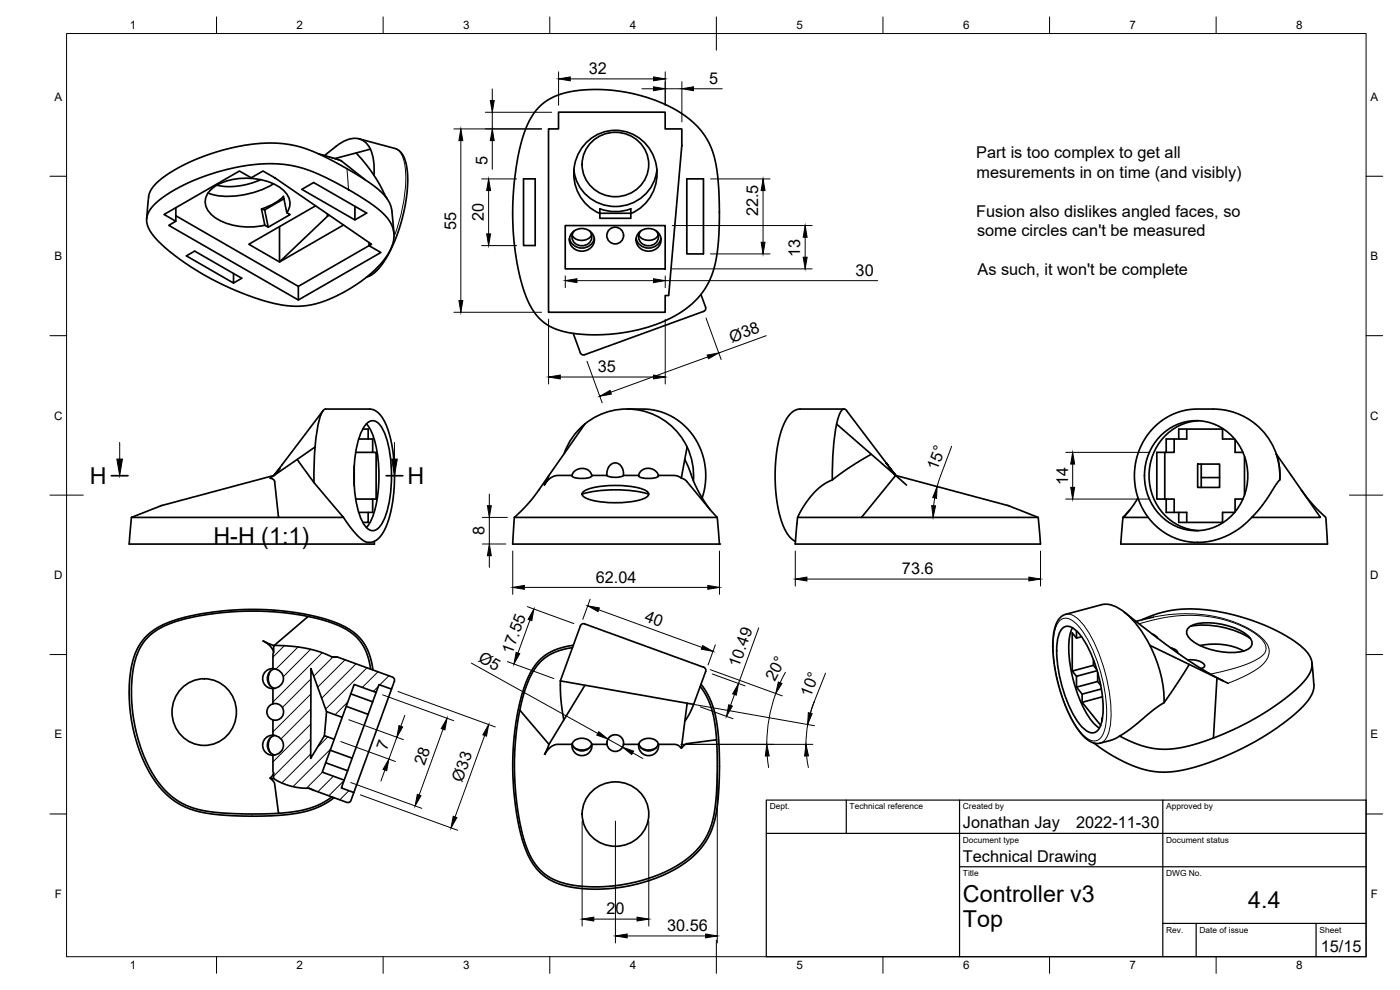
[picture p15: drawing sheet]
<svg xmlns="http://www.w3.org/2000/svg" width="420mm" height="297mm" viewBox="0 0 420 297" stroke-linecap="round" stroke-linejoin="round" font-family="sans-serif">
<defs><g id="words">
<g font-size="7">
<text x="26.9" y="145.2">H</text>
<text x="122.3" y="145.2">H</text>
<text x="64.1" y="163.1">H-H (1:1)</text>
<text x="289" y="270.6">Controller v3</text>
<text x="374.6" y="272.3">4.4</text>
<text x="289" y="278.1">Top</text>
</g>
<g font-size="4.9">
<text x="176.7" y="22.2">32</text>
<text x="212.8" y="25.2">5</text>
<text x="293" y="47.4">Part is too complex to get all</text>
<text x="146.3" y="49.6" transform="rotate(-90 146.3 49.6)">5</text>
<text x="293.1" y="53.3">mesurements in on time (and visibly)</text>
<text x="227.5" y="64.9" transform="rotate(-90 227.5 64.9)">22.5</text>
<text x="293" y="65">Fusion also dislikes angled faces, so</text>
<text x="136.9" y="68.9" transform="rotate(-90 136.9 68.9)">55</text>
<text x="145.2" y="66.4" transform="rotate(-90 145.2 66.4)">20</text>
<text x="293.2" y="70.8">some circles can't be measured</text>
<text x="240.2" y="77.1" transform="rotate(-90 240.2 77.1)">13</text>
<text x="256.8" y="82.7">30</text>
<text x="293.4" y="82.5">As such, it won't be complete</text>
<text x="219.6" y="102.8" transform="rotate(-20 219.6 102.8)">Ø38</text>
<text x="179.4" y="111.7">35</text>
<text x="281.3" y="141.3" transform="rotate(-69 281.3 141.3)">15°</text>
<text x="320.5" y="145.6" transform="rotate(-90 320.5 145.6)">14</text>
<text x="145.4" y="160.6" transform="rotate(-90 145.4 160.6)">8</text>
<text x="270.7" y="172.3">73.6</text>
<text x="178.8" y="174.8">62.04</text>
<text x="193.2" y="186.3" transform="rotate(20 193.2 186.3)">40</text>
<text x="153.7" y="196.4" transform="rotate(-70 153.7 196.4)">17.55</text>
<text x="143.3" y="198.2" transform="rotate(29 143.3 198.2)">Ø5</text>
<text x="221.8" y="200.5" transform="rotate(-70 221.8 200.5)">10.49</text>
<text x="232.5" y="204.6" transform="rotate(-62 232.5 204.6)">20°</text>
<text x="243.3" y="209.3" transform="rotate(-68 243.3 209.3)">10°</text>
<text x="116.1" y="225.3" transform="rotate(-70 116.1 225.3)">7</text>
<text x="127.4" y="229.9" transform="rotate(-70 127.4 229.9)">28</text>
<text x="138.7" y="234.8" transform="rotate(-70 138.7 234.8)">Ø33</text>
<text x="289" y="248.5">Jonathan Jay</text>
<text x="323" y="248.5">2022-11-30</text>
<text x="289" y="258.6">Technical Drawing</text>
<text x="182" y="274.3">20</text>
<text x="200.2" y="279.4">30.56</text>
<text x="396.4" y="285.7">15/15</text>
</g>
<g font-size="3.5">
<text x="39" y="8.8">1</text>
<text x="89" y="8.8">2</text>
<text x="139" y="8.8">3</text>
<text x="189" y="8.8">4</text>
<text x="239" y="8.8">5</text>
<text x="289" y="8.8">6</text>
<text x="339" y="8.8">7</text>
<text x="389" y="8.8">8</text>
<text x="16.3" y="30.2">A</text>
<text x="411.3" y="30.2">A</text>
<text x="16.3" y="78">B</text>
<text x="411.3" y="78">B</text>
<text x="16.2" y="125.9">C</text>
<text x="411.2" y="125.9">C</text>
<text x="16.2" y="173.7">D</text>
<text x="411.2" y="173.7">D</text>
<text x="16.3" y="221.6">E</text>
<text x="411.3" y="221.6">E</text>
<text x="16.4" y="269.4">F</text>
<text x="411.4" y="269.4">F</text>
<text x="39" y="290.8">1</text>
<text x="89" y="290.8">2</text>
<text x="139" y="290.8">3</text>
<text x="189" y="290.8">4</text>
<text x="239" y="290.8">5</text>
<text x="289" y="290.8">6</text>
<text x="339" y="290.8">7</text>
<text x="389" y="290.8">8</text>
</g>
<g font-size="2.5">
<text x="231" y="242.9">Dept.</text>
<text x="255" y="242.9">Technical reference</text>
<text x="289" y="242.9">Created by</text>
<text x="350" y="242.9">Approved by</text>
<text x="289" y="252.8">Document type</text>
<text x="350" y="252.8">Document status</text>
<text x="289" y="262.9">Title</text>
<text x="350" y="262.9">DWG No.</text>
<text x="350" y="279.9">Rev.</text>
<text x="360" y="279.9">Date of issue</text>
<text x="396" y="279.9">Sheet</text>
</g>
</g></defs>
<!-- layer: Visible -->
<circle cx="215.9" cy="163.2" r=".25" fill="#000"/>
<g fill="none" stroke="#000" stroke-width=".51">
<path d="M161.6 32.3l2-1.8 2.7-1.5 2.6-.9 2.4-.6 3.9-.5 4.5-.2 4.2 .3 3.8 .5 7.5 2 6.4 2.7 3.3 1.9 2.3 1.8 2.1 1.9 1.6 1.9 1.5 2.5 1.3 2.6 1 3.5 .5 3.1 .5 4.6 .2 6.7-.4 10.7-1.1 6.8-1.8 4.5-1.2 2.1-1.6 2.1-1.9 2-2.2 1.8-3 1.9-2.8 1.4-5.6 2.1-7.9 1.7-7.1 .6-7.2-.5-4.6-1-2.4-1-1.8-1.2-2.8-2.8-1.4-2.3-1.1-2.5-1.3-3.8-1.1-4.4-1.4-9.2-.3-10 .5-7.8 1-7 .9-3.8 1.1-3.5 1.2-3 1.4-2.4zM167.6 33.7h32v5h5v5l-3.9 45h-1.1v5h-35v-55h3zM78.2 53.9a20.9 20.9 0 0 1-13.1 1.6M82.1 55.2a25.8 25.8 0 0 1-19 3l-.6-.3M85.1 58.9l1 4.9M85.1 58.9a15.7 15.7 0 0 1-6.6 3.8M85.2 59.6l-5.8 3.4 1.1 5.2M95.7 46.2l6.7 2 11.4 8.9 2.2 2.3 1.2 2.2a22.6 22.6 0 0 1 .9 6.8l.1 1.7M97.4 46.7l1.7-1.4a19.2 19.2 0 0 1 6-3.6 5.4 5.4 0 0 1 6.6 4.5l.6 3.4-.1 3M106.9 45.9l4.7 5.8 1.9 2.9 2.7 5M107.8 41.7l10.7 2.8 1.3 .7 .9 1 .7 1.3 .6 2.4 .3 2.8-.1 4.5-.6 4.2-1.1 5-2 5.7-2 4.4-1.9 2.9-2.2 2.4-1.1 .8-1.3 .6M109.6 54l-5.7-3.5-5.6-3-4.4-2.1-3.5-1.2-3.3-.8-5.4-.5-3.8 .1-4.9 .7-6.4 1.4-7 2.4-6.3 2.9-4.7 3.1-2.6 2.5-1.1 1.9-.9 7.8"/>
<path d="M111.1 44.8l-10.6 2.8M157.1 53.7h3.5v20h-3.5zM172.2 50.9a12.5 12.5 0 0 0 12.5 11.1 12.5 12.5 0 0 0 12.4-11.1M177.2 42.9a9.9 9.9 0 0 1 13-1.6 9.9 9.9 0 0 1 3.3 12.6 10 10 0 0 1-12.2 4.5 10 10 0 0 1-6.3-11.4 9.5 9.5 0 0 1 2.2-4.1zM206.1 53.7h5v22.5h-5zM46.4 61.3l3.2-2.6 4.6-2.7 5.4-2.5 5.7-1.9 6.4-1.6 5.7-.7 4.6-.2 4.5 .4 4.7 1.1 6.3 2.5 8 4.3 6.5 4.2 3 2.4 2.1 2.6 1 2.7 .1 2.5-.4 1.6-1.1 2.4-1.5 2.3-1.6 1.9-4 3.5-5.1 3.4-6 3-4.3 1.4-4.6 .6-4.8-.3-3.8-.9-4.6-1.3-4.3-1.7-5.4-2.4-5.4-2.8-4.1-2.5-6.1-4.4-2.4-2-2.3-2.5-1.4-1.9-.8-1.7-.2-1.7 .3-1.4 .9-1.7zM49.2 64.4l22.7-13.1 3.5 2 3.5-2 3.6 2 29 20-.8 .4 3.6 2.1-24.8 14.2-38.8-22.4 2.1-1.2zM52.8 64.7l36.7 21.2 21.2-12.2v-.9M52.8 62.3v4.1M78.5 62.7l1 4.9 1 .6 6.6-3.8-1-.6M78.5 62.7l.9 .3M86.1 63.8a4.9 4.9 0 0 0-1.6-7.2 19.2 19.2 0 0 0-20.4-.4 5 5 0 0 0-.2 8.6 19 19 0 0 0 15.6 2.8"/>
<path d="M94.7 61.8l-20 11.5 9.2 5.3 19.2-11.1M98.3 64.2v.7l.5-.4M98.3 64.9l-14.4 13.7v-10.6M106.5 61.9v4.1l-15.9-9.2 3.5-2 15.9 9.1-3.5 2.1M169.6 67.7h30v13h-30zM170.9 71.5a3.8 3.8 0 0 0 3.7 2.9 3.8 3.8 0 0 0 3.8-2.9M171.7 70.4l.4 .8 .7 .5 1.4 .4 1.3-.1 1.1-.4 .9-1.2M172 69.6a3.7 3.7 0 0 1 4.5-.6 3.7 3.7 0 0 1 1.6 4.3 3.8 3.8 0 0 1-4.4 1.9 3.8 3.8 0 0 1-2.7-3.9zM172.3 69.3a2.87 2.87 0 0 0 .5 3.9 2.87 2.87 0 0 0 3.9-.2 2.55 2.55 0 0 0 .2-3.7M180 64.1v1.4h9.3v-1.4M180 64.1v-1.5a12.9 12.9 0 0 0 9.3 0v1.5M180 64h9.3"/>
<path d="M180 64.1a13 13 0 0 1-7.6-14.4 13 13 0 0 1 12.3-10.6 13 13 0 0 1 12.3 10.6 13 13 0 0 1-7.7 14.4M190.9 71.5a3.8 3.8 0 0 0 3.7 2.9 3.8 3.8 0 0 0 3.8-2.9M191.7 70.4l.4 .7 .7 .6 1.6 .4h1l1.1-.4 1-1.3M192 69.6a3.7 3.7 0 0 1 4.5-.6 3.7 3.7 0 0 1 1.6 4.3 3.8 3.8 0 0 1-4.4 1.9 3.8 3.8 0 0 1-2.7-3.9zM192.3 69.3a2.87 2.87 0 0 0 .5 3.9 2.87 2.87 0 0 0 3.9-.2 2.55 2.55 0 0 0 .2-3.7M70.1 82.1v2.8l-14.2-8.1 2.5-1.5 14.2 8.2-2.5 1.4M89.5 85.9v4.1M210.4 88.3l1.4 3.9a1.6 1.6 0 0 1-1.6 1.6l-33.8 12.3a1.65 1.65 0 0 1-2.2-.3l-2.2-5.8M89.2 137.8l5 7M94.6 134.1l-12.4 8.5M96.9 123.3l-14.7 19.3-1.2 .9 1 .3 .4 .6 1.2 10.8h19.5l-8.9-10.4M106.3 139.7v6.1"/>
<path d="M107.6 131.7h4.2v4h-5.1M108.9 128.7h1.6v3M110 127.2a2.54 2.54 0 0 1 4.3 .7 28.9 28.9 0 0 1 3.2 14.8 28.9 28.9 0 0 1-3.2 14.8 2.67 2.67 0 0 1-2.4 1.7 2.67 2.67 0 0 1-2.5-1.7 28.9 28.9 0 0 1-3.2-14.8 28.9 28.9 0 0 1 3.2-14.8zM110 127.2a20 20 0 0 1 3.5 10.8 35.8 35.8 0 0 1-2.5 18.9l-1 1.4M111.8 135.7h1.1v14h-1.1M175.5 127.2l-10.8 15.4-1.4 2.9 1.3-1.6 1.7-1.1 1.1-.2h4.3M175.5 127.2a20 20 0 0 0-6.2 9M175.5 127.2a20 20 0 0 1 21.9-2.2 20 20 0 0 1 10.7 19.2M188.2 122.7l6.7 .1 3.9 .9 2.6 1.1 1.7 1.1 1.8 1.4 2.1 2.1 2 2.8 1.1 2.1 1.4 4.5 .3 4.8-.4 3.2-.7 2.6M205.5 137.8l3.8 9.1 1.7 2.9 2.1 3.1M206.2 134.1l-1.7 9.4-.7-.5-1.2-.3-5-.1M251.1 127.2l21 18.3"/>
<path d="M253.3 122.7l-14.1 .2-1.3 .7-1.2 1.2-1 1.5-.9 2.1-1.3 4.5-.7 5.7-.2 5.1 .4 5.6 .9 5 1.3 3.8 1.8 3 1.7 1.3M254.1 123.3l12.3 16.2M254.1 123.2l-.7-.5a1.74 1.74 0 0 0-1.4 1.4 63 63 0 0 0-2.2 19.9M261.5 136.3l-4.5 2.6-4.8 3.2a11.1 11.1 0 0 1-3.8 2.5l-2.4 1.6-2.4 2.4-2.4 3.2-1.8 3.4h19.2l10.2-12.6M265.9 138.9l2.9 3.7-1.7-1.8-.1-.2 1.8 2zM348 131.1a15.1 15.1 0 0 1 25.8 6.7 16.5 16.5 0 0 1-13.2 21.3 16.1 16.1 0 0 1-16.8-19.7 16.8 16.8 0 0 1 4.2-8.3zM349.6 135.7v14M350 135.7h-2.8v14h2.8M353.8 131.7v-3h13.1v3h3.6M356.2 128.7v3h-6.2v4h2.4v-4M359.4 139.2h6.6v7h-6.6zM359.7 126.2a16.5 16.5 0 0 0-13.1 24.2 15.5 15.5 0 0 0 13.1 8.8"/>
<path d="M360.5 139.2v7M370.7 131.9v3.8h2.3M373.5 137v11.5M383 136.2l13.3 19h-20.7l3.4-3.8 4.5-6.7a2.09 2.09 0 0 0 .6-2.3l-.3-3.2-.7-2.9M39.5 155.2l-.7 8h73.6l-.1-.8M39.5 155.2h44.1M82.2 142.6l-33.7 9.1-9 3.5M84 140.5l-1.8 2.1zM94.2 144.8a78 78 0 0 1 1.8-19.5l.3-.9a2.14 2.14 0 0 1 1.4-1.7h13.4l1.4 .4 1.8 1.5 1.2 2.2 1.1 2.7 1.1 4.3 .5 3.5 .2 4.5-.4 7.5-1.4 6.7-.8 2.3-1.1 2-1.3 1.5-1.2 .7-1.1 .2-1.3-.1-1.2-.7-1.5-1.4-2-2.3-2-3M106.7 149.7h5.1v4h-4.2M110.5 153.7v3h-1.6M154.4 155.2l-.5 8h62l-.7-8"/>
<path d="M154.4 155.2h60.8M164.7 142.6l-5.1 7.3-5.2 5.3M171.7 142.6l.3-.7 .6-.7 1.9-.6 1.2 .1 .8 .4 .6 .5 .5 1M171.7 142.6l-.1 .2a6.5 6.5 0 0 0 6 0v-.2M174.7 148.3a39.4 39.4 0 0 1 20 0M175.1 147.5a20.5 20.5 0 0 1 11.1-1.8 16 16 0 0 1 8.1 1.8 .87 .87 0 0 1 0 1.5 20.5 20.5 0 0 1-11.1 1.8 16 16 0 0 1-8.1-1.8 .87 .87 0 0 1 0-1.5zM177.6 142.6h4.6M182.1 142.7a5.7 5.7 0 0 0 5 0M182.2 142.6v-1.2l.5-1.3 1-1 .9-.2 1.1 .3 .9 .9 .4 1.1 .1 1.4M187.1 142.6h4.6M191.7 142.6l.7-1.3 .9-.6 1-.2 1.3 .2 .9 .4 .7 .7 .4 .8M191.7 142.6v.2a6.5 6.5 0 0 0 5.9 0v-.2"/>
<path d="M204.5 143.5l1.5 .9 9.2 10.8M258.6 155.2h53M268.8 142.6l33.7 9.1 9.1 3.5 .7 8h-73.6l.7-8M337 155.2h.2M339.1 152.9l-2.1 2.3M341.5 149.4l-2.1 3.1-2.2 2.7h7.4M352.4 153.7v-4h-2.4v4h6.2v3M353.8 153.7v3h13.1v-3h3.6M360.5 143.3h5.5M373 149.7h-2.3v3.9M384.1 144a20 20 0 0 0-20-21.3l-5.7 .1-2.6 .3-2.2 .6-2.2 .9-2.2 1.2-2.4 2-1.6 1.7-1.6 2.1-1.4 2.6-1.4 4.6-.3 4.9 .3 2.9 .7 2.9 1.2 2.7 1.3 2.2 1.6 2.1 1.9 1.8 1.7 1.3 2.4 1.4 2.4 1 2.8 .6 4.6 .1 2.8-.5 2.7-.9 2.1-1 2.8-1.6 3.8-3.5M390.5 147l3.5 4.4 3.9 3.8 .5 8h-62l.6-8"/>
<path d="M82.1 193.7l-3.1-1.4 2 1.5 .7 .9 .4 1M92.5 185l-4.6-.8-5.8-.6-8.5-.2-6.1 .3-5 .6-4 .7-5.7 1.5-5 2.1-2.2 1.5-2 1.9-1.2 1.8-1.2 2.4-1.3 5-.4 4.6v4.6l.5 4.9 1.4 6.3 1.6 4.8 1.9 4.1 2.3 3.7 2.6 3.2 2.5 2.2 2.4 1.5 3.2 1.3 3.5 .9 3.6 .5 5.6 .3 7.1 .1 5.9-.2M92.5 185l4.9 1.2 4 1.4 2.4 1.2 2.2 1.5 1.9 1.8 1.7 2.7 1 3 .6 3M92.5 185l-10.2 8.7M99.6 197.1h1.7M171.8 194.3l-3 .6-3 1.1-1.9 1.2-1.9 1.6-2 2.6-1.2 2.3-1.2 3.1-1 3.6-.6 2.7 8.8 10.2M172.1 193.6l-3.5 .7-2.8 1.1-2.4 1.3-1.9 1.8-1.7 2.3-1.4 2.7-1.4 3.7-1.1 4.1-1 4.8-.7 6.3-.3 6.2 .1 5 .3 5 .9 6.5 1.1 5.1 1.5 4.7 2 4.1 2.5 3.1 2 1.4 1.8 1 2.9 1.1 2.4 .6 6.6 .6 7-.4 7.2-1.4 6.8-2.4a25.7 25.7 0 0 0 14.1-12.4l1.5-4.4 .8-5 .5-8.4-.1-8.7-.5-5.4-1.1-5.5-1.2-3.4-2.6-4.1M174.2 187.8l-6 16.5M175.5 187.2l35.7 13M175.5 187.2a1.01 1.01 0 0 0-1.3 .6M318.9 188.5a2.47 2.47 0 0 1 3.5 .2 27.7 27.7 0 0 1 7.3 14.2 31.8 31.8 0 0 1 .9 13.9 3.7 3.7 0 0 1-2.5 3.1 6.2 6.2 0 0 1-4.8-3.5 40.4 40.4 0 0 1-6-24.2 6.5 6.5 0 0 1 1.6-3.7zM321.9 188.4a19.8 19.8 0 0 0-.7 11.4 35.3 35.3 0 0 0 7.4 17.6l1.3 1.1"/>
<path d="M323.1 189.3v2.2l1.5-.5M323.1 191.5l-1.3-1.6v11.4M328.1 197.9v1.7l1.1 1.3M328.1 199.6l-6.3 1.7 1.3 1.6M337.5 183.7l9.9 7.8 8 5.8 5.6 3.6 6.1 3.4M342.7 186l6.1-2.3 6-.9h5.9l7.4 1.2 7.9 2.2 6.9 2.9 3.2 1.8 3.4 2.2 2.2 2 1.2 1.4 .8 2.3v1.2l-.3 1.2-1.6 2.7-2.8 3-5.2 4.1-5.6 3.7-7 3.7-7 3M345.1 193.6l23.4 11.4M345.9 190.3l.8 .4 .7 .7M346.2 185.2l-5.3 1.2M351.3 194.4l1.2 .4a1.16 1.16 0 0 1 .9 1.1M356.5 198a5.5 5.5 0 0 1 5 1.5 .88 .88 0 0 1-1.1 1.1M356.5 188.5a10.2 10.2 0 0 1 8-1.5 17 17 0 0 1 10.8 4.6 2.13 2.13 0 0 1-1.3 3.5 19.5 19.5 0 0 1-16.8-3.3 2.4 2.4 0 0 1-.7-3.3z"/>
<path d="M356.9 199.4l-6.1 9.3a8.9 8.9 0 0 1-3.5 3.4l-7.8 6.4-3.5 2.3 3 1.5 3.6 1.4 3 .8 3.6 .3 2.9-.1 3.4-.6 4.1-1.1 4.6-1.6 1-18M357.3 187.9a26.6 26.6 0 0 1 17.9 3.7M360.1 193.7a19.6 19.6 0 0 1 13.2 1.6M393.7 198.9l.6 6.7-.1 1.4-.4 1.2-1 1.6-2.6 3-5 4.2-6.5 4.3-6.4 3.5-8.8 3.8-5.4 1.7-4.9 1.1-4.5 .3-3.4-.4-3.4-.9-4.7-1.9-4.6-2.5-4.3-3M54.9 206.2a9.8 9.8 0 0 1 13 .2 9.8 9.8 0 0 1 1.3 13 9.7 9.7 0 0 1-12.1 3.3 9.7 9.7 0 0 1-5.2-11.5 10.1 10.1 0 0 1 3-5zM79.6 201.6a3.1 3.1 0 0 1 4.5-.3 3.1 3.1 0 0 1 0 4.6 3.1 3.1 0 0 1-4.5-.3 3 3 0 0 1 0-4zM81.2 201.3a4.1 4.1 0 0 0 0 4.6M81.9 200.6l.2-6.9 3.8 .1 4.4 .4 4.1 .9 3.5 1.2a5.2 5.2 0 0 0 3.4 .8l16.5 6.1 .5 .4 .1 .6-.9 2.6-3.8-1.4-.8 2.4-6.6-2.4-3.6 9.8-4.7-1.7-4.7-12.9-.1 26.9 4.2-6.8 2.9 1.1-3.6 9.9 6.6 2.4-.9 2.3 3.8 1.4-1 2.6-.8 .4-10.2-3.7a9.7 9.7 0 0 0-4.1-.7l-3.3-.7-3.7-1.5a1.46 1.46 0 0 1-1-2l-.2-.8v-4.8M81.9 206.6v4.6M81.9 216v4.6M81.9 211.2a2.51 2.51 0 0 0-1.8 2.4 2.51 2.51 0 0 0 1.8 2.4M81.9 211.2a2.51 2.51 0 0 1 3.2 2.4 2.51 2.51 0 0 1-3.2 2.4"/>
<path d="M82.4 200.7a3.1 3.1 0 0 0-2.2 2.9 3.1 3.1 0 0 0 2.2 2.9M98 213.5l-.6 7.2M102.7 215.2l-2.4 6.6M105.3 208.2l6.5 2.4M110.5 214.3l-4.8 13.2M111.8 210.6l-1.3 3.7-6.6-2.4M112 201l-.7-3.4-1.1-2.9-1.4-2.3-1.8-2-2.3-1.7-2.7-1.4-3.7-1.4-4-1-4.9-1-6.2-.8-6.2-.3-5.1 .1-4.9 .4-6.6 .9-5 1-4.8 1.5-4.1 2.1-3 2.5-1.5 1.9-1 1.9-1.1 2.8-.5 2.5-.6 6.6 .3 6.9 1.5 7.3 2.3 6.8a25.7 25.7 0 0 0 12.4 14l4.5 1.6 5 .8 8.4 .5 8.7-.1 5.3-.5 5.5-1.1 3.4-1.3 4.1-2.6M112.9 207.8l-1.1 2.8M117.5 206.8l-11.3 31M156 213.1l-.8 4.5-.6 5.8-.2 8.6 .4 6.1 .6 4.9 .7 4.1 1.4 5.7 2.2 5 1.5 2.2 1.7 1.8 2 1.4 2.4 1.2 4.9 1.2 4.6 .5 4.6-.1 4.9-.5 6.3-1.3 4.8-1.6 4.1-1.9 3.8-2.3 3.2-2.7 2.1-2.5 1.5-2.4 1.4-3.2 .8-3.5 .5-3.5 .4-5.7 .1-7.1-.2-5.8M168.2 205.6l.2 5.4 .8 5M168.2 204.3l7.3 1.3"/>
<path d="M168.2 204.3v1.2M175.5 205.6l30.7 5.4-1.7 13.5-1-.9-.8-.2-5.1-.1-.9-1.2-1.6-.6-1.3 .1-1.1 .4-.6 .6-.4 .7h-4.6l-.1-1.1-.5-.9-1-.7-1.1-.1-.9 .3-.9 .7-.4 1.1v.7h-4.6l-.4-.7-.9-.7-1.4-.4-1.2 .1-1.2 .6-.8 1.1h-4.5l-1.3 .4-1.4 1.1-1.1 1.8 1.4-3.3zM206.2 211l2 .3M208.2 211.3l-1.2 2.6-1.5 2.5M210.1 206l2 3.1 1.5 3.7 1.1 5 .4 4.2-9 1.1-1.6 1.4M211.2 200.2a1.01 1.01 0 0 1 .6 1.3M211.8 201.5l-3.6 9.8M323.1 206.2l1.7 2.1M324.8 208.3v2.4l6.1-1.6M324.8 210.7l5.5 6.9M329.3 201.2l-6.2 1.7v3.3l6.3-1.7v-2.8M329.4 204.5l.9 1.1"/>
<path d="M330.5 206.7l-5.7 1.6M330.7 215.6v.9M330.9 215.5l-.2 .1 .1 .2M349.3 210.8a37.6 37.6 0 0 0-11.5-26.8 8.8 8.8 0 0 0-7.2-2.6l-11 3-1.7 1.2-1.2 2.2-.7 3.6v3.7l.4 4.1 1.4 6.9 1.8 5.3 2.5 5.2 2.5 3.7 2.1 1.9 2.3 .9 4.6-1 2.4-1.3M81.2 221.3a4.1 4.1 0 0 0 0 4.6M81.9 220.6a2.99 2.99 0 0 1 3.2 3 2.99 2.99 0 0 1-3.2 3M81.9 220.6a2.99 2.99 0 0 0-3.1 3 2.99 2.99 0 0 0 3.1 3M82.1 233.6l-1.1-.1 1.4 1.5 1.2 9 4.1-.4 5-1 3.8-1.5 3.1-2M82.1 232l-1.1 1.5M82.4 220.7a3.1 3.1 0 0 0-2.2 2.9 3.1 3.1 0 0 0 2.2 2.9M92.7 236.5h.1M92.8 236.5l1.4 .6"/>
<path d="M97.7 228.9l6.6 2.4M99.1 225.1l6.6 2.4-1.4 3.8M104.3 231.3l-1 2.8M171.7 223.3a2.99 2.99 0 0 0 3 3.4 2.99 2.99 0 0 0 2.9-3.4M171.7 223.2a3.1 3.1 0 0 0 3 2.1 3.1 3.1 0 0 0 2.9-2.1M172.4 224.3a4.1 4.1 0 0 0 4.6 0M177.2 237.8a9.9 9.9 0 0 1 13-1.6 9.9 9.9 0 0 1 3.3 12.6 10 10 0 0 1-12.2 4.5 10 10 0 0 1-6.3-11.4 9.5 9.5 0 0 1 2.2-4.1zM182.2 223.3a2.51 2.51 0 0 0 2.4 2.2 2.51 2.51 0 0 0 2.5-2.2M191.7 223.3a2.99 2.99 0 0 0 3 3.4 2.99 2.99 0 0 0 2.9-3.4M192.4 224.3a4.1 4.1 0 0 0 4.6 0M197.6 223.2a3.1 3.1 0 0 1-2.9 2.1 3.1 3.1 0 0 1-3-2.1"/>
<circle cx="184.6" cy="70.7" r="2.51"/>
</g>
<!-- layer: Visible Narrow -->
<path d="M95.8 46.2l6.7 2.1M104.1 50.6l.5 6.3M118.5 44.5a4.8 4.8 0 0 1 2.8 3.9 41.6 41.6 0 0 1-2.1 20.1l-1 2.6M113.6 79.9l-1.4 1.6-1.7 1.3M317.8 186.4a2.92 2.92 0 0 1 4.5 .1 31.1 31.1 0 0 1 8 15.2 37.7 37.7 0 0 1 1.4 16.8 4 4 0 0 1-3.3 3.8 7.6 7.6 0 0 1-5.1-4 46.7 46.7 0 0 1-7-27.6 8.4 8.4 0 0 1 1.5-4.3zM319.8 184.3a5.4 5.4 0 0 1 5 2.7 48.3 48.3 0 0 1 8.7 26.6l-.2 3.2a7.9 7.9 0 0 1-2.4 5.9l-.7 .3M341.9 187.2l6.3-1.6 4.8-.8 4.9-.2 5.4 .5 5 1.1 5.2 2 3.9 2.5 1.5 1.4 .7 1.1a3.2 3.2 0 0 1-1.9 4.3l-2.5 1.3-2.9 1.1-9 2.4M346.2 185.2l4.1-.7 5.2-.4 3.6 .1 5.2 .7 3.2 .8 4.2 1.4 3.9 2 2.5 1.7 1.9 2.1 .8 1.7v1.8l-1 2-1.5 1.6-1.9 1.3-4.3 2.2-3.6 1.5" fill="none" stroke="#000" stroke-width=".3"/>
<!-- layer: BORDER -->
<g fill="none" stroke="#000" stroke-width=".3">
<path d="M20 10.1h390v276.9h-390zM65 5.1v5M115 5.1v5M165 5.1v5M215 5.1v10M265 5.1v5M315 5.1v5M365 5.1v5M15 52.9h5M410 52.9h5M15 100.7h5M410 100.7h5"/>
<path d="M15 148.6h10M405 148.6h10M15 196.4h5M410 196.4h5M15 244.2h5M410 244.2h5M65 287v5M115 287v5M165 287v5M215 282.1v9.9M265 287v5M315 287v5"/>
<path d="M365 287v5"/>
</g>
<!-- layer: TITLEBLOCK -->
<path d="M230 240.1h180v46.9h-180zM230 250h180M254 240.1v9.9M288 240.1v46.9M349 240.1v46.9M288 260.1h122M349 277.1h61M359 277.1v9.9M395 277.1v9.9" fill="none" stroke="#000" stroke-width=".36"/>
<!-- layer: FD_Dimensions -->
<g fill="none" stroke="#000" stroke-width=".3">
<path d="M136.2 38.7h26.3M145.6 33.7h19.9M147.7 26.7v3.5M147.7 33.7v5M167.6 21.6v10M171.1 23.7h25M192.6 26.6h3.5M199.6 21.6v10M199.6 26.6h5M204.6 24.5v12.1M208.1 26.6h8.7M138.3 42.2v48"/>
<path d="M144.5 53.7h10.5M146.6 57.2v13M147.7 42.2v8.6M213.2 53.7h17.9M229 57.2v15.5M144.5 73.7h10.5M201.7 67.7h42M213.2 76.2h17.9M241.6 71.2v6M136.2 93.7h26.3M164.6 95.8v19.4M169.7 82.8v3.5"/>
<path d="M173.1 84.2h23M199.6 82.8v3.5M199.6 95.8v19.4M199.6 84.2h63.8M201.7 80.7h42M211.9 95.4l4.5 12.5M168.1 113.1h28M176.2 108.4l4.5 12.5M212.4 107.1l-29.1 10.6M230 100.7l-14.3 5.2M285.6 133.9l-4.3 12.1M319.8 135.7h25.3"/>
<path d="M321.9 139.2v7M144.8 155.2h7.5M146.9 148.2v3.5M146.9 155.2v8M280.5 149.4l-.3 2.3M319.8 149.7h25.3M144.8 163.2h7M146.9 166.7v3.5M153.9 165.3v13M157.4 176.2h55M177.1 179.8l-2.2 6M215.9 165.3v13"/>
<path d="M238.7 165.3v10.5M242.2 173.7h66.6M312.3 165.3v10.5M141.5 199l37.9 21.1M152.3 198.5l13.9 5.1M158.3 182l13.9 5.1M159 186l-3.6 9.9M179.7 183l31 11.3M214.7 193.5l-2.2 6M227.7 188.4l-6.1 16.7M104.7 215.9l16.4 6M114.8 208.5l21.3 7.7"/>
<path d="M119.4 207.5l29.2 10.6M121.5 214.6l-1.2 3.3M133 218.8l-7.2 19.7M208.3 211.4l36.2 6.3M210.1 212.1l9.9 3.6M213.1 200.9l21.7 7.9M213.7 202.2l9.9 3.6M220.4 208.4l-1.2 3.3M232.8 208.1a44.6 44.6 0 0 0-2.7 15.2M235.7 201.7l-1.6 3.1M244.3 210.7l-1.1 3.3M244.3 210.6a34.2 34.2 0 0 0-2.4 12.7"/>
<path d="M247.8 202l-3.5 8.7M102.3 222.5l16.4 6M105.3 234.8l21.3 7.7M108.2 238.5l29.2 10.6M115.5 231.1l-1.2 3.2M119.1 221.2l-2.4 6.6M145.5 220.7l-8.9 24.4M182.5 221.7l4.3 2.5M184.1 220.5a2.51 2.51 0 0 0-1.9 2.8M189.9 225.9l3 1.7M204.4 223.3h39.6M215.3 232.1v50.8"/>
<path d="M230.3 226.8l.4 3.5M242.1 226.8l.5 3.5M174.7 246.4v31.5M184.7 246.4v36.5M194.7 246.4v31.5M178.2 275.8h13M188.2 280.8h23.6"/>
</g>
<g fill="#000" stroke="#000" stroke-width=".3">
<path d="M147.2 30.2h1.1l-.6 3.5zM167.6 23.7l3.5-.6v1.1zM196.1 23.1l3.5 .6-3.5 .5zM196.1 26l3.5 .6-3.5 .6zM204.6 26.6l3.5-.6v1.2zM138.3 38.7l.6 3.5h-1.2zM146.6 53.7l.6 3.5h-1.2zM147.7 38.7l.6 3.5h-1.1zM229 53.7l.6 3.5h-1.2zM146 70.2h1.2l-.6 3.5zM228.4 72.7h1.2l-.6 3.5zM241 77.2h1.2l-.6 3.5z"/>
<path d="M241.6 67.7l.6 3.5h-1.2zM137.7 90.2h1.2l-.6 3.5zM169.7 84.2l3.4-.6v1.2zM196.1 83.6l3.5 .6-3.5 .6zM164.6 113.1l3.5-.6v1.2zM180 118.9l3.1-1.8 .4 1.1zM196.1 112.5l3.5 .6-3.5 .6zM212.2 106.5l3.5-.6-3.1 1.7zM321.9 135.7l.6 3.5h-1.2zM146.3 151.7h1.1l-.5 3.5zM281.2 146l-.1 3.5-1.2-.2zM279.6 151.7l1.2 .1-.8 3.4z"/>
<path d="M321.3 146.2h1.2l-.6 3.5zM146.9 163.2l.5 3.5h-1.1zM153.9 176.2l3.5-.6v1.2zM212.4 175.6l3.5 .6-3.5 .6zM238.7 173.7l3.5-.5v1.1zM308.8 173.2l3.5 .5-3.5 .6zM154.9 195.7l1.1 .4-1.8 3.1zM160.2 182.7l-.6 3.5-1.1-.4zM176.4 181.8l3.5 .6-.4 1.1zM210.9 193.7l3.1 1.7-3.5-.6zM119.7 217.7l1.1 .4-1.7 3.1zM134.2 215.5l-.7 3.5-1.1-.4z"/>
<path d="M179.7 219.5l2.8 2.2-3.4-1.1zM218.7 211.5l1.1 .3-1.8 3.1zM221.6 205.1l-.6 3.5-1.1-.4zM233.6 204.6l1.1 .5-1.9 3zM242.6 213.8l1.1 .3-1.3 3.3zM116.7 227.8l-.6 3.5-1.1-.4zM125.2 238.3l1.1 .4-1.7 3.1zM146.7 217.4l-.7 3.5-1.1-.4zM186.8 224.2l3.4 1.2-.6 1zM230.1 223.3l.7 3.5-1.1 .1zM241.9 223.3l.7 3.5-1.1 .1zM136 244.9l1.1 .4-1.7 3.1z"/>
<path d="M174.7 275.8l3.5-.6v1.1zM191.2 275.2l3.5 .6-3.5 .5zM184.7 280.8l3.5-.6v1.2zM211.8 280.2l3.5 .6-3.5 .6z"/>
</g>
<!-- layer: Hatching -->
<g fill="none" stroke="#000" stroke-width=".3">
<path d="M85.3 193.7l-3.4 3.5M89.5 194.1l-6.7 6.7M93.2 194.8l-8.2 8.3M96.7 195.8l-14.8 14.8M99.9 197.1l-5.8 5.8M103.5 198l-8.2 8.2M106.8 199.2l-10.3 10.3M93.3 212.8l-9 8.9M93.3 217.3l-11.4 11.3M93.3 208.2l-11.4 11.4M93.3 203.7l-8.6 8.6M104.4 210.6l-3.8 3.8"/>
<path d="M110.1 200.4l-12.4 12.4M113.4 201.6l-4.6 4.7M113.5 206l-1.5 1.4M116.7 202.8l-2.7 2.7M117.6 206.3l-.3 .4M93.2 226.3l-8.6 8.6M93.2 221.7l-11.1 11.2M96.8 231.7l-4.8 4.8M98.4 221.1l-3.2 3.2M99.2 224.8l-11.3 11.2M100.1 232.9l-4.7 4.7M103.2 234.2l-4.5 4.6"/>
<path d="M104.7 237.2l-2.7 2.8"/>
</g>
<!-- layer: Section Lines -->
<path d="M33.4 142.7h5M115.9 142.7h5" fill="none" stroke="#000" stroke-width=".51"/>
<path d="M35.9 132.7v5M118.4 132.7v5" fill="none" stroke="#000" stroke-width=".3"/>
<path d="M35.1 137.7h1.6l-.8 5zM117.6 137.7h1.6l-.8 5z" fill="#000" stroke="#000" stroke-width=".3"/>
<use href="#words"/>
</svg>
